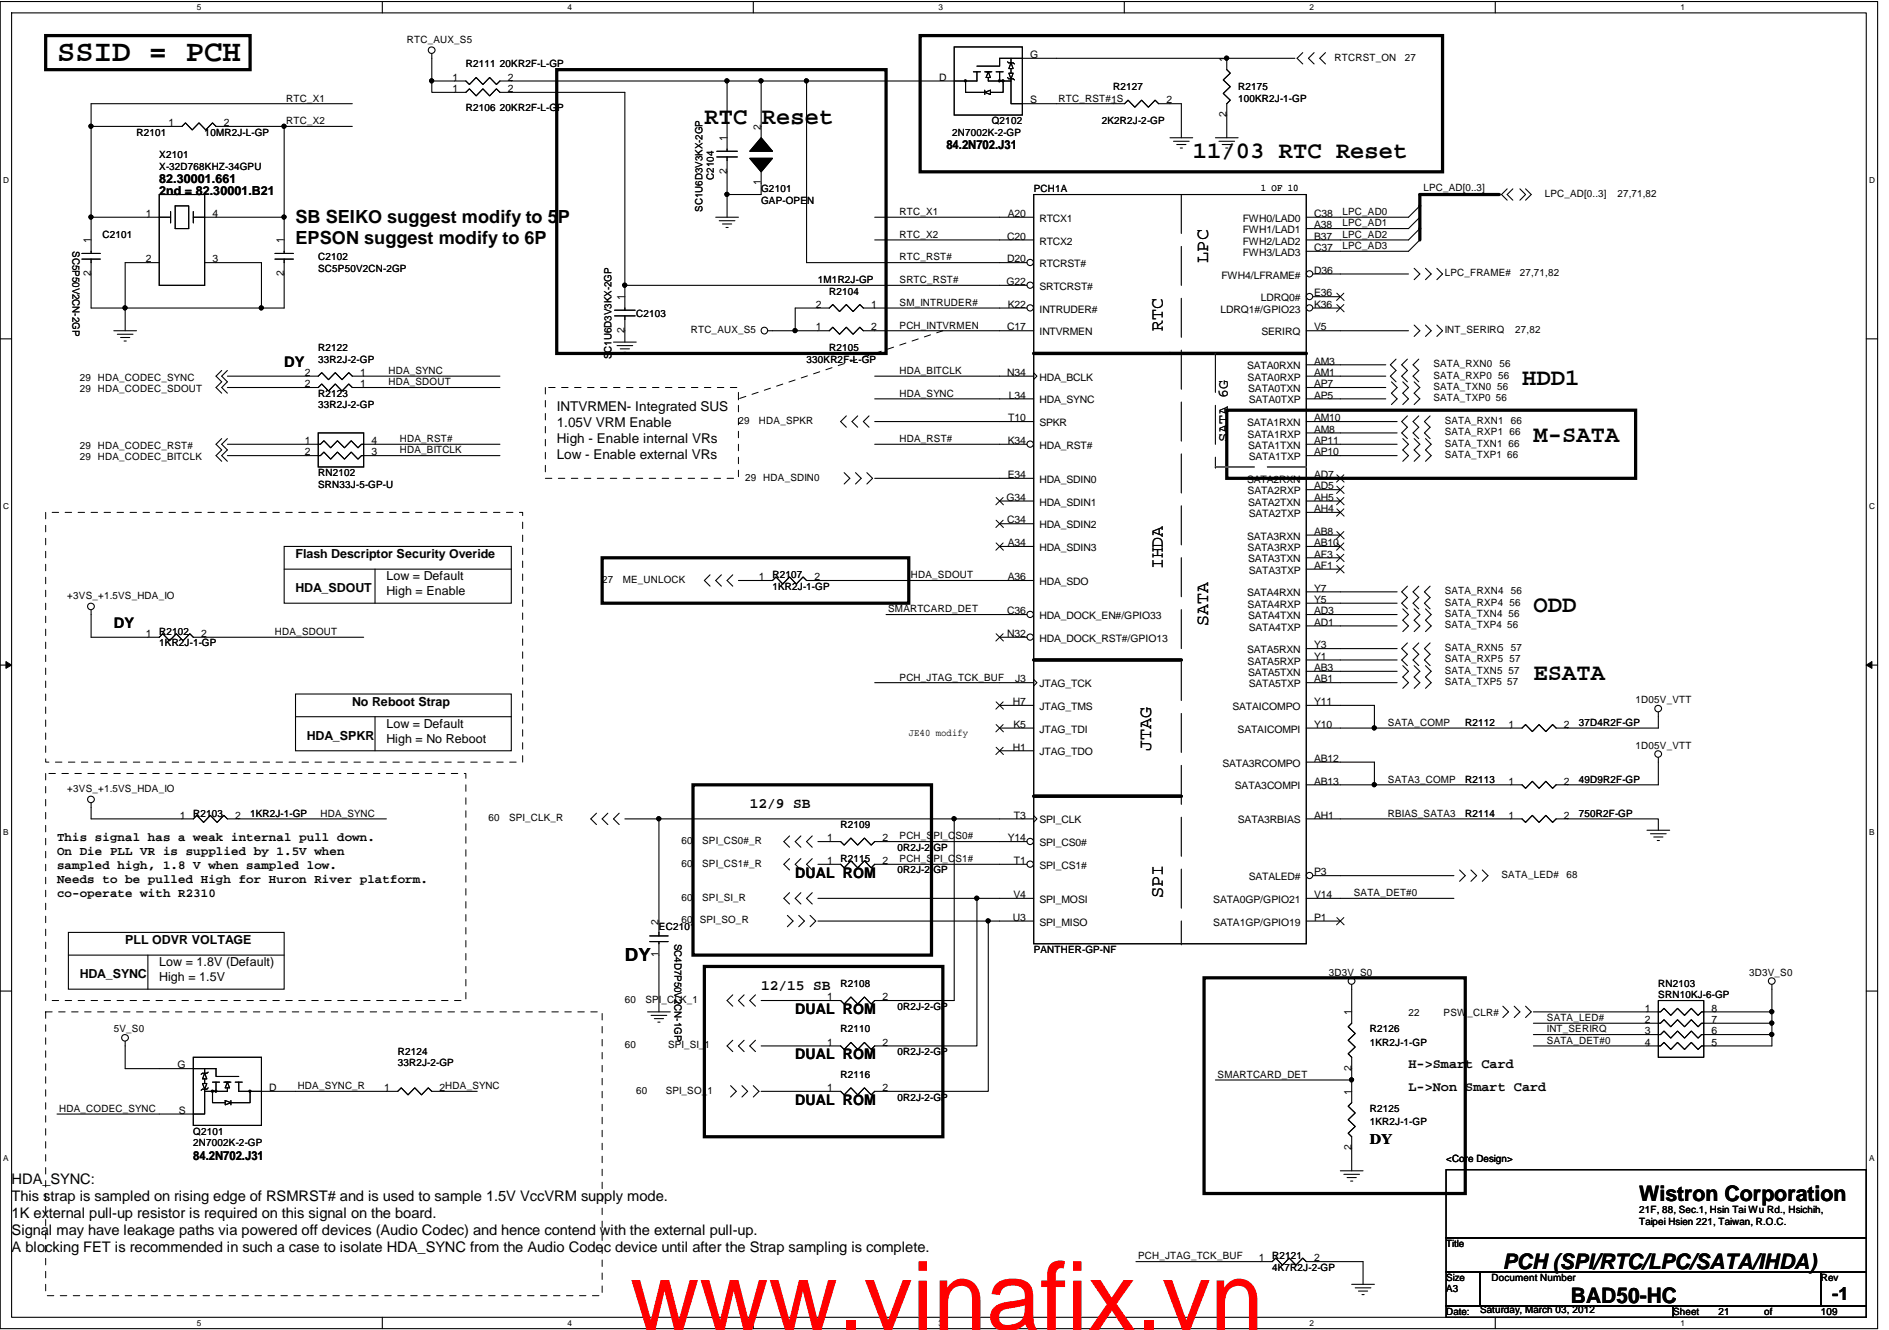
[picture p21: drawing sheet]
<svg xmlns="http://www.w3.org/2000/svg" width="278mm" height="196mm" viewBox="0 0 278 196" stroke-linecap="round" stroke-linejoin="round" font-family="sans-serif">
<defs><g id="words">
<text font-size="14.1" fill="#f00" x="92.8" y="196">www.vinafix.vn</text>
<text font-size="4.5" x="8.4" y="9">SSID = PCH</text>
<g font-size="3.5">
<text x="103.7" y="18.3">RTC Reset</text>
<text x="175.6" y="23.3">11/03 RTC Reset</text>
<text x="224.1" y="56.7">HDD1</text>
<text x="225.8" y="65.1">M-SATA</text>
<text x="225.8" y="90.2">ODD</text>
<text x="225.8" y="100.2">ESATA</text>
</g>
<g font-size="3.1">
<text x="241.4" y="176.9">Wistron Corporation</text>
<text x="221.3" y="186.9">PCH (SPI/RTC/LPC/SATA/IHDA)</text>
<text x="231.3" y="192">BAD50-HC</text>
</g>
<g font-size="2.7">
<text x="43.5" y="32.8">SB SEIKO suggest modify to 5P</text>
<text x="43.5" y="36">EPSON suggest modify to 6P</text>
<text x="177.9" y="38.7" transform="rotate(-90 177.9 38.7)">LPC</text>
<text x="171.2" y="48.7" transform="rotate(-90 171.2 48.7)">RTC</text>
<text x="171.2" y="83.8" transform="rotate(-90 171.2 83.8)">IHDA</text>
<text x="177.9" y="92.2" transform="rotate(-90 177.9 92.2)">SATA</text>
<text x="169.5" y="110.6" transform="rotate(-90 169.5 110.6)">JTAG</text>
<text x="171.2" y="132.3" transform="rotate(-90 171.2 132.3)">SPI</text>
<text x="92" y="141.5">DY</text>
<text x="269.8" y="191.5">-1</text>
</g>
<g font-size="2.2">
<text x="41.8" y="54.1">DY</text>
<text x="180.8" y="65.1" transform="rotate(-90 180.8 65.1)">SATA 6G</text>
<text x="16.8" y="92.5">DY</text>
<text x="110.4" y="119">12/9 SB</text>
<text x="117.1" y="129.3">DUAL ROM</text>
<text x="112.1" y="145.8">12/15 SB</text>
<text x="117.1" y="149.4">DUAL ROM</text>
<text x="117.1" y="156.1">DUAL ROM</text>
<text x="117.1" y="162.8">DUAL ROM</text>
<text x="201.7" y="168.5">DY</text>
<text x="1.7" y="174.4">HDA_SYNC:</text>
<text x="1.7" y="176.9">This strap is sampled on rising edge of RSMRST# and is used to sample 1.5V VccVRM supply mode.</text>
<text x="1.7" y="179.5">1K external pull-up resistor is required on this signal on the board.</text>
<text x="1.7" y="182">Signal may have leakage paths via powered off devices (Audio Codec) and hence contend with the external pull-up.</text>
<text x="1.7" y="184.5">A blocking FET is recommended in such a case to isolate HDA_SYNC from the Audio Codec device until after the Strap sampling is complete.</text>
</g>
<g font-size="2">
<text x="82" y="60.6">INTVRMEN- Integrated SUS</text>
<text x="82" y="62.9">1.05V VRM Enable</text>
<text x="82" y="65.3">High - Enable internal VRs</text>
<text x="82" y="67.6">Low - Enable external VRs</text>
<text x="207.4" y="157.4">H-&gt;Smart Card</text>
<text x="207.4" y="160.7">L-&gt;Non Smart Card</text>
</g>
<g font-size="1.8">
<text x="139.4" y="22">84.2N702.J31</text>
<text x="23.5" y="27">82.30001.661</text>
<text x="23.5" y="28.7">2nd = 82.30001.B21</text>
<text x="43.5" y="82.2">Flash Descriptor Security Overide</text>
<text x="43.5" y="87.2">HDA_SDOUT</text>
<text x="56.9" y="85.5">Low = Default</text>
<text x="56.9" y="87.7">High = Enable</text>
<text x="51.9" y="104">No Reboot Strap</text>
<text x="56.9" y="107.3">Low = Default</text>
<text x="45.2" y="109">HDA_SPKR</text>
<text x="56.9" y="109.4">High = No Reboot</text>
<text x="8.4" y="123.8">This signal has a weak internal pull down.</text>
<text x="8.4" y="125.9">On Die PLL VR is supplied by 1.5V when</text>
<text x="8.4" y="128">sampled high, 1.8 V when sampled low.</text>
<text x="8.4" y="130">Needs to be pulled High for Huron River platform.</text>
<text x="8.4" y="132.1">co-operate with R2310</text>
<text x="18.4" y="139.1">PLL ODVR VOLTAGE</text>
<text x="23.5" y="142.4">Low = 1.8V (Default)</text>
<text x="11.7" y="144.1">HDA_SYNC</text>
<text x="23.5" y="144.5">High = 1.5V</text>
<text x="28.5" y="170.9">84.2N702.J31</text>
</g>
<g font-size="1.5">
<text x="59.9" y="6.3">RTC_AUX_S5</text>
<text x="66.6" y="11.9">1</text>
<text x="68.6" y="9.9">R2111 20KR2F-L-GP</text>
<text x="74.8" y="11.9">2</text>
<text x="138.3" y="11.9">D</text>
<text x="151.7" y="8.5">G</text>
<text x="180.6" y="9.1" transform="rotate(-90 180.6 9.1)">1</text>
<text x="196.5" y="8.9">RTCRST_ON</text>
<text x="206.9" y="8.9">27</text>
<text x="42.2" y="15">RTC_X1</text>
<text x="66.6" y="13.6">1</text>
<text x="68.6" y="16.3">R2106 20KR2F-L-GP</text>
<text x="74.8" y="13.6">2</text>
<text x="151.7" y="15.2">S</text>
<text x="155.9" y="15">RTC_RST#_S</text>
<text x="163.6" y="15.2">1</text>
<text x="163.9" y="13.3">R2127</text>
<text x="171.8" y="15.2">2</text>
<text x="180.6" y="17.3" transform="rotate(-90 180.6 17.3)">2</text>
<text x="182.3" y="13.3">R2175</text>
<text x="182.3" y="15">100KR2J-1-GP</text>
<text x="20.1" y="20">R2101</text>
<text x="23.5" y="23.3">X2101</text>
<text x="24.8" y="18.6">1</text>
<text x="30.1" y="20">10MR2J-L-GP</text>
<text x="33" y="18.6">2</text>
<text x="42.2" y="18.3">RTC_X2</text>
<text x="107" y="20.8" transform="rotate(-90 107 20.8)">1</text>
<text x="112" y="19.1" transform="rotate(-90 112 19.1)">2</text>
<text x="140.2" y="20">2N7002K-2-GP</text>
<text x="146.1" y="18.3">Q2102</text>
<text x="162.3" y="18.3">2K2R2J-2-GP</text>
<text x="23.5" y="25">X-32D768KHZ-34GPU</text>
<text x="105.1" y="26.5" transform="rotate(-90 105.1 26.5)">C2104</text>
<text x="107" y="25.6" transform="rotate(-90 107 25.6)">2</text>
<text x="112" y="27.3" transform="rotate(-90 112 27.3)">1</text>
<text x="112.1" y="28.3">G2101</text>
<text x="152.2" y="28.3">PCH1A</text>
<text x="185.7" y="28.1">1 OF 10</text>
<text x="209.6" y="28.1">LPC_AD[0..3]</text>
<text x="227.5" y="29">LPC_AD[0..3]</text>
<text x="238.2" y="29">27,71,82</text>
<text x="13.4" y="35.9" transform="rotate(-90 13.4 35.9)">1</text>
<text x="15.1" y="35">C2101</text>
<text x="21.5" y="32">1</text>
<text x="31.3" y="32">4</text>
<text x="41.8" y="35.9" transform="rotate(-90 41.8 35.9)">1</text>
<text x="103.4" y="31.2" transform="rotate(-90 103.4 31.2)">SC1U6D3V3KX-2GP</text>
<text x="112.1" y="30">GAP-OPEN</text>
<text x="132.5" y="35">RTC_X2</text>
<text x="132.5" y="31.7">RTC_X1</text>
<text x="148.3" y="35.3">C20</text>
<text x="148.4" y="32">A20</text>
<text x="153.1" y="32.7">RTCX1</text>
<text x="183" y="32.7">FWH0/LAD0</text>
<text x="183" y="34.4">FWH1/LAD1</text>
<text x="193.5" y="32">C38</text>
<text x="193.5" y="33.6">A38</text>
<text x="193.5" y="35.3">B37</text>
<text x="197.7" y="31.7">LPC_AD0</text>
<text x="197.7" y="33.4">LPC_AD1</text>
<text x="197.7" y="35">LPC_AD2</text>
<text x="10.7" y="37" transform="rotate(90 10.7 37)">SC5P50V2CN-2GP</text>
<text x="13.4" y="40.7" transform="rotate(-90 13.4 40.7)">2</text>
<text x="21.5" y="38.7">2</text>
<text x="31.3" y="38.7">3</text>
<text x="41.8" y="40.7" transform="rotate(-90 41.8 40.7)">2</text>
<text x="46.9" y="38.4">C2102</text>
<text x="46.9" y="40">SC5P50V2CN-2GP</text>
<text x="120.5" y="41.7">1M1R2J-GP</text>
<text x="132.5" y="38.4">RTC_RST#</text>
<text x="132.5" y="41.7">SRTC_RST#</text>
<text x="148.2" y="42">G22</text>
<text x="148.3" y="38.7">D20</text>
<text x="153.1" y="36">RTCX2</text>
<text x="153.1" y="39.4">RTCRST#</text>
<text x="179.9" y="41">FWH4/LFRAME#</text>
<text x="183" y="36">FWH2/LAD2</text>
<text x="183" y="37.7">FWH3/LAD3</text>
<text x="193.5" y="40.3">D36</text>
<text x="193.5" y="37">C37</text>
<text x="197.7" y="36.7">LPC_AD3</text>
<text x="212.8" y="40.7">LPC_FRAME#</text>
<text x="223.8" y="40.7">27,71,82</text>
<text x="92" y="44.2" transform="rotate(-90 92 44.2)">1</text>
<text x="93.7" y="46.7">C2103</text>
<text x="120.1" y="45.3">2</text>
<text x="122.1" y="43.4">R2104</text>
<text x="128.3" y="45.3">1</text>
<text x="132.5" y="45.1">SM_INTRUDER#</text>
<text x="148.4" y="45.3">K22</text>
<text x="153.1" y="46.1">INTRUDER#</text>
<text x="153.1" y="42.7">SRTCRST#</text>
<text x="179.7" y="46.1">LDRQ1#/GPIO23</text>
<text x="185.7" y="44.4">LDRQ0#</text>
<text x="193.5" y="43.7">E36</text>
<text x="193.5" y="45.3">K36</text>
<text x="46.9" y="51.8">R2122</text>
<text x="46.9" y="53.4">33R2J-2-GP</text>
<text x="90.1" y="52.9" transform="rotate(-90 90.1 52.9)">SC1U6D3V3KX-2GP</text>
<text x="92" y="49" transform="rotate(-90 92 49)">2</text>
<text x="101.7" y="49.1">RTC_AUX_S5</text>
<text x="118.8" y="53.4">330KR2F-L-GP</text>
<text x="120.1" y="48.7">1</text>
<text x="122.1" y="51.8">R2105</text>
<text x="128.3" y="48.7">2</text>
<text x="132.5" y="48.4">PCH_INTVRMEN</text>
<text x="148.3" y="48.7">C17</text>
<text x="153.1" y="49.4">INTVRMEN</text>
<text x="185.8" y="49.4">SERIRQ</text>
<text x="193.5" y="48.7">V5</text>
<text x="193.5" y="53.7">AM3</text>
<text x="212.8" y="49.1">INT_SERIRQ</text>
<text x="223.1" y="49.1">27,82</text>
<text x="11.7" y="57.8">29 HDA_CODEC_SDOUT</text>
<text x="11.7" y="56.1">29 HDA_CODEC_SYNC</text>
<text x="44.9" y="55.4">2</text>
<text x="44.9" y="57">2</text>
<text x="46.9" y="58.4">R2123</text>
<text x="53" y="55.4">1</text>
<text x="53" y="57">1</text>
<text x="57.2" y="55.1">HDA_SYNC</text>
<text x="57.2" y="56.8">HDA_SDOUT</text>
<text x="132.5" y="55.1">HDA_BITCLK</text>
<text x="132.5" y="58.4">HDA_SYNC</text>
<text x="148.3" y="55.4">N34</text>
<text x="148.6" y="58.7">L34</text>
<text x="153.1" y="56.1">HDA_BCLK</text>
<text x="153.1" y="59.4">HDA_SYNC</text>
<text x="183.6" y="54.4">SATA0RXN</text>
<text x="183.7" y="56.1">SATA0RXP</text>
<text x="183.8" y="57.8">SATA0TXN</text>
<text x="183.9" y="59.4">SATA0TXP</text>
<text x="193.5" y="58.7">AP5</text>
<text x="193.5" y="57">AP7</text>
<text x="193.5" y="55.4">AM1</text>
<text x="211.1" y="54.1">SATA_RXN0 56</text>
<text x="211.1" y="55.8">SATA_RXP0 56</text>
<text x="211.1" y="57.4">SATA_TXN0 56</text>
<text x="211.1" y="59.1">SATA_TXP0 56</text>
<text x="44.9" y="65.4">1</text>
<text x="46.9" y="60.1">33R2J-2-GP</text>
<text x="54.7" y="65.4">4</text>
<text x="58.9" y="65.1">HDA_RST#</text>
<text x="108.7" y="62.5">29</text>
<text x="111.8" y="62.5">HDA_SPKR</text>
<text x="132.5" y="65.1">HDA_RST#</text>
<text x="148.4" y="65.4">K34</text>
<text x="148.5" y="62.1">T10</text>
<text x="153.1" y="62.8">SPKR</text>
<text x="183.6" y="62.8">SATA1RXN</text>
<text x="183.7" y="64.5">SATA1RXP</text>
<text x="193.5" y="65.4">AP11</text>
<text x="193.5" y="63.7">AM8</text>
<text x="193.5" y="62.1">AM10</text>
<text x="212.8" y="62.5">SATA_RXN1 66</text>
<text x="212.8" y="64.1">SATA_RXP1 66</text>
<text x="212.8" y="65.8">SATA_TXN1 66</text>
<text x="11.7" y="67.8">29 HDA_CODEC_BITCLK</text>
<text x="11.7" y="66.1">29 HDA_CODEC_RST#</text>
<text x="44.9" y="67.1">2</text>
<text x="46.9" y="70.1">RN2102</text>
<text x="46.9" y="71.8">SRN33J-5-GP-U</text>
<text x="54.7" y="67.1">3</text>
<text x="58.9" y="66.8">HDA_BITCLK</text>
<text x="109.7" y="70.8">29 HDA_SDIN0</text>
<text x="148.4" y="70.4">E34</text>
<text x="153.1" y="66.1">HDA_RST#</text>
<text x="153.1" y="71.1">HDA_SDIN0</text>
<text x="183.6" y="71.1">SATA2RXN</text>
<text x="183.8" y="66.1">SATA1TXN</text>
<text x="183.9" y="67.8">SATA1TXP</text>
<text x="193.5" y="67.1">AP10</text>
<text x="193.5" y="70.4">AD7</text>
<text x="212.8" y="67.5">SATA_TXP1 66</text>
<text x="148.2" y="73.8">G34</text>
<text x="148.3" y="77.1">C34</text>
<text x="153.1" y="74.5">HDA_SDIN1</text>
<text x="153.1" y="77.8">HDA_SDIN2</text>
<text x="183.7" y="72.8">SATA2RXP</text>
<text x="183.8" y="74.5">SATA2TXN</text>
<text x="183.9" y="76.2">SATA2TXP</text>
<text x="193.5" y="75.4">AH4</text>
<text x="193.5" y="73.8">AH5</text>
<text x="193.5" y="72.1">AD5</text>
<text x="148.4" y="80.5">A34</text>
<text x="153.1" y="81.2">HDA_SDIN3</text>
<text x="183.6" y="79.5">SATA3RXN</text>
<text x="183.7" y="81.2">SATA3RXP</text>
<text x="183.8" y="82.9">SATA3TXN</text>
<text x="193.5" y="83.8">AF1</text>
<text x="193.5" y="82.1">AF3</text>
<text x="193.5" y="80.5">AB10</text>
<text x="193.5" y="78.8">AB8</text>
<text x="9.9" y="88.2">+3VS_+1.5VS_HDA_IO</text>
<text x="88.7" y="85.9">27</text>
<text x="91.7" y="85.9">ME_UNLOCK</text>
<text x="111.8" y="85.5">1</text>
<text x="113.8" y="85.2">R2107</text>
<text x="113.8" y="86.9">1KR2J-1-GP</text>
<text x="119.9" y="85.5">2</text>
<text x="134.1" y="85.2">HDA_SDOUT</text>
<text x="148.4" y="85.5">A36</text>
<text x="153.1" y="86.2">HDA_SDO</text>
<text x="183.6" y="87.9">SATA4RXN</text>
<text x="183.7" y="89.5">SATA4RXP</text>
<text x="183.9" y="84.5">SATA3TXP</text>
<text x="193.5" y="88.8">Y5</text>
<text x="193.5" y="87.2">Y7</text>
<text x="212.8" y="87.6">SATA_RXN4 56</text>
<text x="212.8" y="89.2">SATA_RXP4 56</text>
<text x="21.5" y="93.8">1</text>
<text x="23.5" y="93.6">R2102</text>
<text x="23.5" y="95.2">1KR2J-1-GP</text>
<text x="29.6" y="93.8">2</text>
<text x="40.5" y="93.6">HDA_SDOUT</text>
<text x="130.8" y="90.2">SMARTCARD_DET</text>
<text x="148.3" y="90.5">C36</text>
<text x="148.3" y="93.8">N32</text>
<text x="153.1" y="91.2">HDA_DOCK_EN#/GPIO33</text>
<text x="153.1" y="94.6">HDA_DOCK_RST#/GPIO13</text>
<text x="183.8" y="91.2">SATA4TXN</text>
<text x="183.9" y="92.9">SATA4TXP</text>
<text x="193.5" y="92.2">AD1</text>
<text x="193.5" y="90.5">AD3</text>
<text x="193.5" y="95.5">Y3</text>
<text x="212.8" y="90.9">SATA_TXN4 56</text>
<text x="212.8" y="92.6">SATA_TXP4 56</text>
<text x="212.8" y="95.9">SATA_RXN5 57</text>
<text x="132.5" y="100.3">PCH_JTAG_TCK_BUF</text>
<text x="149.5" y="100.5">J3</text>
<text x="153.1" y="101.2">JTAG_TCK</text>
<text x="183.6" y="96.2">SATA5RXN</text>
<text x="183.7" y="97.9">SATA5RXP</text>
<text x="183.8" y="99.6">SATA5TXN</text>
<text x="183.9" y="101.2">SATA5TXP</text>
<text x="193.5" y="100.5">AB1</text>
<text x="193.5" y="98.9">AB3</text>
<text x="193.5" y="97.2">Y1</text>
<text x="212.8" y="99.3">SATA_TXN5 57</text>
<text x="212.8" y="100.9">SATA_TXP5 57</text>
<text x="212.8" y="97.6">SATA_RXP5 57</text>
<text x="149.2" y="103.9">H7</text>
<text x="149.2" y="107.2">K5</text>
<text x="153.1" y="104.6">JTAG_TMS</text>
<text x="153.1" y="107.9">JTAG_TDI</text>
<text x="181.5" y="104.6">SATAICOMPO</text>
<text x="182.3" y="107.9">SATAICOMPI</text>
<text x="193.5" y="107.2">Y10</text>
<text x="193.5" y="103.9">Y11</text>
<text x="204.4" y="106.9">SATA_COMP</text>
<text x="215.8" y="106.9">R2112</text>
<text x="222.1" y="107.2">1</text>
<text x="230.3" y="107.2">2</text>
<text x="232.5" y="106.9">37D4R2F-GP</text>
<text x="240.9" y="103.6">1D05V_VTT</text>
<text x="133.8" y="108.4">JE40 modify</text>
<text x="149.2" y="110.6">H1</text>
<text x="153.1" y="111.3">JTAG_TDO</text>
<text x="180" y="113">SATA3RCOMPO</text>
<text x="193.5" y="112.2">AB12</text>
<text x="240.9" y="110.3">1D05V_VTT</text>
<text x="9.9" y="116.7">+3VS_+1.5VS_HDA_IO</text>
<text x="181.9" y="116.3">SATA3COMPI</text>
<text x="193.5" y="115.6">AB13</text>
<text x="204.4" y="115.3">SATA3_COMP</text>
<text x="215.8" y="115.3">R2113</text>
<text x="222.1" y="115.6">1</text>
<text x="230.3" y="115.6">2</text>
<text x="232.5" y="115.3">49D9R2F-GP</text>
<text x="26.5" y="120.6">1</text>
<text x="28.5" y="120.3">R2103</text>
<text x="34.6" y="120.6">2</text>
<text x="36.8" y="120.3">1KR2J-1-GP</text>
<text x="47.2" y="120.3">HDA_SYNC</text>
<text x="72" y="121">60</text>
<text x="75" y="121">SPI_CLK_R</text>
<text x="100.4" y="124.3">60</text>
<text x="103.4" y="124.3">SPI_CS0#_R</text>
<text x="121.8" y="123.9">1</text>
<text x="123.8" y="122">R2109</text>
<text x="130" y="123.9">2</text>
<text x="132.2" y="125.3">0R2J-2-GP</text>
<text x="132.5" y="123.7">PCH_SPI_CS0#</text>
<text x="148.4" y="123.9">Y14</text>
<text x="149.3" y="120.6">T3</text>
<text x="153.1" y="121.3">SPI_CLK</text>
<text x="153.1" y="124.7">SPI_CS0#</text>
<text x="182.3" y="121.3">SATA3RBIAS</text>
<text x="193.5" y="120.6">AH1</text>
<text x="204.4" y="120.3">RBIAS_SATA3</text>
<text x="215.8" y="120.3">R2114</text>
<text x="222.1" y="120.6">1</text>
<text x="230.3" y="120.6">2</text>
<text x="232.5" y="120.3">750R2F-GP</text>
<text x="100.4" y="127.7">60</text>
<text x="103.4" y="127.7">SPI_CS1#_R</text>
<text x="121.8" y="127.3">1</text>
<text x="123.8" y="127">R2115</text>
<text x="130" y="127.3">2</text>
<text x="132.2" y="128.7">0R2J-2-GP</text>
<text x="132.5" y="127">PCH_SPI_CS1#</text>
<text x="149.3" y="127.3">T1</text>
<text x="153.1" y="128">SPI_CS1#</text>
<text x="183.9" y="129.7">SATALED#</text>
<text x="193.5" y="129">P3</text>
<text x="221.1" y="129.4">SATA_LED#</text>
<text x="230.7" y="129.4">68</text>
<text x="97" y="136.2" transform="rotate(-90 97 136.2)">2</text>
<text x="97" y="137">EC2101</text>
<text x="100.4" y="136.1">60</text>
<text x="100.4" y="132.7">60</text>
<text x="103" y="136.1">SPI_SO_R</text>
<text x="103.4" y="132.7">SPI_SI_R</text>
<text x="149.2" y="135.7">U3</text>
<text x="149.2" y="132.3">V4</text>
<text x="153.1" y="133">SPI_MOSI</text>
<text x="153.1" y="136.4">SPI_MISO</text>
<text x="178.7" y="133">SATA0GP/GPIO21</text>
<text x="178.7" y="136.4">SATA1GP/GPIO19</text>
<text x="193.5" y="132.3">V14</text>
<text x="193.5" y="135.7">P1</text>
<text x="199.4" y="132">SATA_DET#0</text>
<text x="97" y="141" transform="rotate(-90 97 141)">1</text>
<text x="99.3" y="139" transform="rotate(90 99.3 139)">SC4D7P50V2CN-1GP</text>
<text x="152.2" y="140.4">PANTHER-GP-NF</text>
<text x="195.7" y="143.7">3D3V_S0</text>
<text x="257.6" y="143.7">3D3V_S0</text>
<text x="92" y="147.8">60</text>
<text x="95" y="147.8">SPI_CLK_1</text>
<text x="121.8" y="147.4">1</text>
<text x="123.8" y="145.4">R2108</text>
<text x="130" y="147.4">2</text>
<text x="132.2" y="148.8">0R2J-2-GP</text>
<text x="199" y="149.6" transform="rotate(-90 199 149.6)">1</text>
<text x="207.4" y="149.7">22</text>
<text x="212.6" y="149.7">PSW_CLR#</text>
<text x="242.2" y="149">1</text>
<text x="244.2" y="145.4">RN2103</text>
<text x="244.2" y="147.1">SRN10KJ-6-GP</text>
<text x="252.1" y="149">8</text>
<text x="16.8" y="152.1">5V_S0</text>
<text x="58.6" y="155.4">R2124</text>
<text x="92" y="154.4">60</text>
<text x="98.4" y="154.4">SPI_SI_1</text>
<text x="121.8" y="154">1</text>
<text x="123.8" y="152.1">R2110</text>
<text x="130" y="154">2</text>
<text x="132.2" y="155.4">0R2J-2-GP</text>
<text x="201.7" y="152.1">R2126</text>
<text x="201.7" y="154.1">1KR2J-1-GP</text>
<text x="227.8" y="150.4">SATA_LED#</text>
<text x="227.8" y="153.8">SATA_DET#0</text>
<text x="227.8" y="152.1">INT_SERIRQ</text>
<text x="242.2" y="150.7">2</text>
<text x="242.2" y="152.4">3</text>
<text x="242.2" y="154">4</text>
<text x="252.1" y="154">5</text>
<text x="252.1" y="152.4">6</text>
<text x="252.1" y="150.7">7</text>
<text x="26.1" y="157.4">G</text>
<text x="39.7" y="160.7">D</text>
<text x="43.8" y="160.5">HDA_SYNC_R</text>
<text x="56.6" y="160.7">1</text>
<text x="58.6" y="157.1">33R2J-2-GP</text>
<text x="64.7" y="160.7">2HDA_SYNC</text>
<text x="93.7" y="161.1">60</text>
<text x="98" y="161.1">SPI_SO_1</text>
<text x="121.8" y="160.7">1</text>
<text x="123.8" y="158.8">R2116</text>
<text x="130" y="160.7">2</text>
<text x="179.3" y="158.8">SMARTCARD_DET</text>
<text x="199" y="161.3" transform="rotate(-90 199 161.3)">1</text>
<text x="199" y="157.8" transform="rotate(-90 199 157.8)">2</text>
<text x="8.7" y="163.8">HDA_CODEC_SYNC</text>
<text x="26.3" y="164.1">S</text>
<text x="28.5" y="167.2">Q2101</text>
<text x="132.2" y="162.1">0R2J-2-GP</text>
<text x="201.7" y="163.8">R2125</text>
<text x="201.7" y="165.8">1KR2J-1-GP</text>
<text x="28.5" y="168.8">2N7002K-2-GP</text>
<text x="199" y="169.5" transform="rotate(-90 199 169.5)">2</text>
<text x="213" y="171.2">&lt;Core Design&gt;</text>
<text x="241.4" y="178.7">21F, 88, Sec.1, Hsin Tai Wu Rd., Hsichih,</text>
<text x="167.6" y="185.5">PCH_JTAG_TCK_BUF</text>
<text x="185.4" y="185.8">1</text>
<text x="187.3" y="185.5">R2121</text>
<text x="193.5" y="185.8">2</text>
<text x="213" y="183.7">Title</text>
<text x="241.4" y="180.4">Taipei Hsien 221, Taiwan, R.O.C.</text>
<text x="187.3" y="187.2">4K7R2J-2-GP</text>
<text x="213" y="188.7">Size</text>
<text x="213" y="190.4">A3</text>
<text x="219.6" y="188.7">Document Number</text>
<text x="268.1" y="188.7">Rev</text>
<text x="213" y="193.7">Date:</text>
<text x="218" y="193.4">Saturday, March 03, 2012</text>
<text x="246.4" y="193.7">Sheet</text>
<text x="253.1" y="193.7">21</text>
<text x="259.8" y="193.7">of</text>
<text x="268.1" y="193.7">109</text>
</g>
<g font-size="1.2">
<text x="29" y="1.5">5</text>
<text x="83.6" y="1.5">4</text>
<text x="138.2" y="1.5">3</text>
<text x="192.8" y="1.5">2</text>
<text x="247.5" y="1.5">1</text>
<text x=".5" y="27">D</text>
<text x="275.3" y="27">D</text>
<text x=".5" y="75">C</text>
<text x="275.3" y="75">C</text>
<text x=".5" y="123.1">B</text>
<text x="275.3" y="123.1">B</text>
<text x=".5" y="171.1">A</text>
<text x="275.3" y="171.1">A</text>
<text x="29" y="195.3">5</text>
<text x="83.6" y="195.3">4</text>
<text x="138.2" y="195.3">3</text>
<text x="192.8" y="195.3">2</text>
<text x="247.5" y="195.3">1</text>
</g>
</g></defs>
<path d="M0 .2h276.5v195.5h-276.5zM1.7 1.9h273.1v192.2h-273.1z" fill="none" stroke="#000" stroke-width=".16"/>
<g fill="#fff">
<path d="M29 .4h.6v1.3h-.6z"/>
<path d="M29 194.2h.6v1.3h-.6z"/>
</g>
<path d="M56.3 .2v1.7M56.3 194.1v1.6" fill="none" stroke="#000" stroke-width=".16"/>
<g fill="#fff">
<path d="M83.6 .4h.6v1.3h-.6z"/>
<path d="M83.6 194.2h.6v1.3h-.6z"/>
</g>
<path d="M110.9 .2v1.7M110.9 194.1v1.6" fill="none" stroke="#000" stroke-width=".16"/>
<g fill="#fff">
<path d="M138.2 .4h.6v1.3h-.6z"/>
<path d="M138.2 194.2h.6v1.3h-.6z"/>
</g>
<path d="M165.6 .2v1.7M165.6 194.1v1.6" fill="none" stroke="#000" stroke-width=".16"/>
<g fill="#fff">
<path d="M192.8 .4h.7v1.3h-.7z"/>
<path d="M192.8 194.2h.7v1.3h-.7z"/>
</g>
<path d="M220.2 .2v1.7M220.2 194.1v1.6" fill="none" stroke="#000" stroke-width=".16"/>
<g fill="#fff">
<path d="M247.5 .4h.6v1.3h-.6z"/>
<path d="M247.5 194.2h.6v1.3h-.6z"/>
<path d="M.5 25.9h.8v1.3h-.8z"/>
<path d="M275.3 25.9h.8v1.3h-.8z"/>
<path d="M.5 73.9h.8v1.3h-.8z"/>
<path d="M275.3 73.9h.8v1.3h-.8z"/>
</g>
<path d="M0 49.9h1.7M274.8 49.9h1.7" fill="none" stroke="#000" stroke-width=".16"/>
<g fill="#fff">
<path d="M.5 122h.7v1.3h-.7z"/>
<path d="M275.3 122h.7v1.3h-.7z"/>
</g>
<path d="M0 98h1.7M274.8 98h1.7" fill="none" stroke="#000" stroke-width=".16"/>
<path d="M.9 97.5l.8 .5-.8 .5zM274.8 98l.9-.5v1z" fill="#000"/>
<path d="M.9 97.5l.8 .5-.8 .5zM274.8 98l.9-.5v1z" fill="none" stroke="#000" stroke-width=".15"/>
<g fill="#fff">
<path d="M.5 170h.7v1.3h-.7z"/>
<path d="M275.3 170h.7v1.3h-.7z"/>
</g>
<g fill="none" stroke="#000" stroke-width=".16">
<path d="M13.4 18.6v13.4h11.7M13.4 18.6h13.4l.5-.5 1 1 1-1 1 1 1-1 .5 .5h10M41.8 18.6v13.4M41.8 18.6h10.1M51.9 15.3h-38.5v3.3M63.6 7.9v4M63.6 11.9v1.7h5l.5-.5 1 1 1-1 1 1 1-1 .5 .5h18.4v28.4M63.6 11.9h5l.5 .6 1-1.1 1 1.1 1-1.1 1 1.1 .5-.6h33.5M107.1 11.9h5v6.7M107.1 11.9v10.4M112.1 11.9h6.7M118.8 11.9v26.8h28.4"/>
<path d="M118.8 11.9h16.7M155.6 8.6h25.1M155.6 15.3h8.3M172.3 15.3h1.7v5M180.7 8.6v1.7l.5 .5-1.1 1 1.1 1-1.1 1 1.1 1-.5 .5v5M180.7 8.6h10M191.8 7.8l-.8 .8 .8 .8M193.5 7.8l-.8 .8 .8 .8M195.2 7.8l-.8 .8 .8 .8M12.1 37.3h2.7M12.1 38.2h2.7M13.4 38.2v7.2h5"/>
<path d="M13.4 32v5.3M23.5 28.7h6.6v13.3h-6.6zM23.5 38.7h-5.1v6.7M25.1 31.2v1.6M25.8 30.3h2v3.4h-2zM28.5 32h13.3M28.5 31.2v1.6M30.1 38.7h8.4v6.7M41.8 32v3.3M105.4 32h3.3M105.6 23.1h3M105.6 22.3h3"/>
<path d="M105.9 32.5h2.3M106.4 33h1.3M106.9 33.5h.3M107.1 23.1v5.6M107.1 28.7v3.3M112.1 27v1.7h-5M128.8 35.3h23.4M128.8 32h23.4M172.3 20.3h3.3M172.8 20.8h2.3M173.3 21.3h1.3M173.8 21.8h.3"/>
<path d="M179 20.3h3.3M179.5 20.8h2.3M180 21.3h1.3M180.5 21.8h.3M208.3 39.5l.8 .9-.8 .8M209.1 30.3l-1.7 1.7h-10M209.1 32l-1.7 1.7h-10M209.1 33.7l-1.7 1.6h-10M209.1 35.3l-1.7 1.7h-10M209.9 39.5l.9 .9-.9 .8M211.6 39.5l.8 .9-.8 .8M222 27.8l-.9 .9 .9 .8"/>
<path d="M222.8 27.8l-.8 .9 .8 .8M223.8 27.8l.9 .9-.9 .8M224.7 27.8l.8 .9-.8 .8M16.8 48.7h3.3M17.3 49.2h2.3M17.8 49.7h1.3M18.3 50.2h.3M18.4 45.4h20.1M18.4 45.4v3.3M32.6 54.6l-.8 .8 .8 .9-.8 .8 .8 .8M33.5 54.6l-.9 .8 .9 .9-.9 .8 .9 .8M33.5 57.1h11.7"/>
<path d="M33.5 55.4h13.4l.5-.5 1 1 1-1 1 1 1-1 .5 .5h21.7M41.8 40.4v5h-3.3M53.6 57.1h20M90.3 50.4h3.4M90.9 50.9h2.3M91.3 51.4h1.4M91.9 51.9h.3M92 42v1.7M92 48.7v1.7M92 42h55.2M113.1 48.7h4M120.5 45.4h-3.4v3.3"/>
<path d="M128.8 55.4h18.4M128.8 58.8h18.4M128.8 45.4h18.4M152.2 48.7h-25.1l-.5-.5-1 1-1-1-1 1-1-1-.5 .5h-5M197.4 57.1h6.7M197.4 58.8h6.7M197.4 53.7h6.7M197.4 55.4h6.7M197.4 40.4h10M197.4 48.7h10M204.9 56.3l.8 .8-.8 .8 .8 .9-.8 .8M205.6 52.9l-.9 .8 .9 .9-.9 .8 .9 .9"/>
<path d="M206.6 56.3l.8 .8-.8 .8 .8 .9-.8 .8M207.3 52.9l-.9 .8 .9 .9-.9 .8 .9 .9M208.3 56.3l.8 .8-.8 .8 .8 .9-.8 .8M208.3 47.9l.8 .8-.8 .9M208.9 52.9l-.8 .8 .8 .9-.8 .8 .8 .9M209.9 47.9l.9 .8-.9 .9M211.6 47.9l.8 .8-.8 .9M32.6 64.6l-.8 .9 .8 .8-.8 .8 .8 .9M33.5 64.6l-.9 .9 .9 .8-.9 .8 .9 .9M33.5 65.5h11.7M33.5 67.1h11.7M55.2 65.5h18.4"/>
<path d="M55.2 67.1h18.4M124.3 69.6l.8 .9-.8 .8M124.6 61.3l-.8 .8 .8 .8M126 69.6l.8 .9-.8 .8M126.3 61.3l-.8 .8 .8 .8M127.7 69.6l.8 .9-.8 .8M128 61.3l-.9 .8 .9 .8M128.8 65.5h18.4M128.8 62.1h18.4M128.8 70.5h18.4M197.4 65.5h8.3M197.4 67.1h8.3"/>
<path d="M197.4 62.1h8.3M197.4 63.8h8.3M206.6 64.6l.8 .9-.8 .8 .8 .8-.8 .9M207.3 61.3l-.9 .8 .9 .8-.9 .9 .9 .8M208.3 64.6l.8 .9-.8 .8 .8 .8-.8 .9M208.9 61.3l-.8 .8 .8 .8-.8 .9 .8 .8M209.9 64.6l.9 .9-.9 .8 .9 .8-.9 .9M210.6 61.3l-.8 .8 .8 .8-.8 .9 .8 .8M13.4 89.9v4h10.1l.5-.5 1 1 1-1 1 1 .9-1 .6 .5h25.1M41.8 83.8h33.5M41.8 80.5h33.5v8.4h-33.5zM55.2 83.8v5.1"/>
<path d="M104.6 84.7l-.9 .8 .9 .9M106.2 84.7l-.8 .8 .8 .9M107.9 84.7l-.8 .8 .8 .9M108.7 85.5h5.1l.5-.5 1 1 1-1 1 1 1-1 .5 .5h28.4M130.5 90.5h16.7M197.4 88.9h8.3M197.4 87.2h8.3M197.4 95.6h8.3M197.4 97.2h8.3M197.4 98.9h8.3M197.4 90.5h8.3M197.4 92.2h8.3"/>
<path d="M206.6 89.7l.8 .8-.8 .9 .8 .8-.8 .8M206.6 98.1l.8 .8-.8 .8 .8 .9-.8 .8M207.3 86.4l-.9 .8 .9 .8-.9 .9 .9 .8M207.3 94.7l-.9 .9 .9 .8-.9 .8 .9 .9M208.3 89.7l.8 .8-.8 .9 .8 .8-.8 .8M208.3 98.1l.8 .8-.8 .8 .8 .9-.8 .8M208.9 86.4l-.8 .8 .8 .8-.8 .9 .8 .8M208.9 94.7l-.8 .9 .8 .8-.8 .8 .8 .9M209.9 89.7l.9 .8-.9 .9 .9 .8-.9 .8M209.9 98.1l.9 .8-.9 .8 .9 .9-.9 .8M210.6 86.4l-.8 .8 .8 .8-.8 .9 .8 .8M210.6 94.7l-.8 .9 .8 .8-.8 .8 .8 .9"/>
<path d="M13.4 118.3v2.3h15.1l.5-.5 1 1.1 1-1.1 1 1.1 1-1.1 .5 .5h23.4M43.5 102.2h31.8v8.4h-31.8zM43.5 105.6h31.8M55.2 105.6v5M87.8 119.8l-.8 .8 .8 .9M89.5 119.8l-.8 .8 .8 .9M91.2 119.8l-.9 .8 .9 .9M128.8 100.6h18.4M197.4 103.9h5v3.4M197.4 107.3h5M197.4 112.3h5v3.3M197.4 115.6h5"/>
<path d="M197.4 100.6h8.3M202.4 107.3h20.1M202.4 115.6h20.1M244.2 104.9v2.4h-13.4M244.2 111.6v4h-13.4M10.1 137.4h31.7v8.3h-31.7zM92 120.6h5M97 120.6h43.5M97 120.6v15.1M116 134.9l.8 .8-.8 .8M116.3 123.1l-.9 .9 .9 .8M116.3 131.5l-.9 .8 .9 .9"/>
<path d="M116.3 126.5l-.9 .8 .9 .9M117.6 134.9l.9 .8-.9 .8M117.9 123.1l-.8 .9 .8 .8M117.9 131.5l-.8 .8 .8 .9M117.9 126.5l-.8 .8 .8 .9M119.3 134.9l.8 .8-.8 .8M119.6 123.1l-.8 .9 .8 .8M119.6 131.5l-.8 .8 .8 .9M119.6 126.5l-.8 .8 .8 .9M120.5 132.3h23.4M120.5 124h3.3l.5 .5 1-1 1 1 1-1 1 1 .5-.5h18.4M120.5 135.7h25"/>
<path d="M120.5 127.3h1.6M130.5 127.3h16.7M140.5 120.6v26.8h-11.7l-.5 .5-1-1-1 1-1-1-1 1-.5-.5h-11.7M140.5 120.6h6.7M143.9 132.3v21.8h-13.4M143.9 132.3h3.3M145.5 135.7h1.7M145.5 135.7v25.1h-16.7l-.5 .5-1-1-1 1-1-1-1 1-.5-.5h-11.7M197.4 120.6h26.7l.6 .6 1-1.1 .9 1.1 1-1.1 1 1.1 .6-.6h15v1.7M197.4 129h16.7M197.4 132.3h16.7M214.9 128.2l.9 .8-.9 .8"/>
<path d="M216.6 128.2l.9 .8-.9 .8M218.3 128.2l.8 .8-.8 .8M242.5 122.3h3.4M243.1 122.8h2.3M243.5 123.3h1.4M244.1 123.8h.3M0 146h1.7M10.1 140.7h31.7M18.4 153.4v4h13.4v1.2h3.4M21.8 140.7v5M28.5 155.8h10v10h-10zM29.8 159.6h.7l-.4 .9z"/>
<path d="M30.1 158.1l.4 .8h-.7zM30.1 158.9v.7M30.1 157.4v.7M30.7 158l-.2 .1h-.7l-.2 .2M31.3 159.4h1M31.8 159.4v1.4M33 159.4h1M33.2 159.4h.6M33.5 159.4l.3 .9h-.6zM34.6 159.4h1.1M35.2 159.4v1.4h21.7M95.4 149.1h3.3"/>
<path d="M95.9 149.6h2.3M96.4 150.1h1.3M96.9 150.6h.3M97 140.7v8.4M107.6 159.9l.8 .9-.8 .8M107.9 153.3l-.8 .8 .8 .8M107.9 146.6l-.8 .8 .8 .8M109.3 159.9l.8 .9-.8 .8M109.6 153.3l-.9 .8 .9 .8M109.6 146.6l-.9 .8 .9 .8M110.9 159.9l.9 .9-.9 .8M111.3 153.3l-.9 .8 .9 .8"/>
<path d="M111.3 146.6l-.9 .8 .9 .8M112.1 154.1h10M179 159.1h20.1M199.1 159.1v3.4l-.6 .5 1.1 1-1.1 1 1.1 1-1.1 1 .6 .5v5M199.1 145.1v5.6l-.6 .6 1.1 1-1.1 1 1.1 .9-1.1 1 .6 .6v3.3M221.3 148.2l.8 .9-.8 .8M223 148.2l.8 .9-.8 .8M224.7 148.2l.8 .9-.8 .8M225.8 154.1h16.7M225.8 149.1h16.7M225.8 150.7h16.7M225.8 152.4h16.7"/>
<path d="M252.6 149.1h8.3M252.6 150.7h8.3M252.6 152.4h8.3M260.9 145.1v4M260.9 150.7v1.7M260.9 149.1v1.6M260.9 152.4v1.7h-8.3M274.8 146h1.7M30.1 160.5v3.6h-21.7M30.7 160.3l-.2 .2h-.7l-.2 .1M31.2 160.6h.2v.2h-.2zM31.3 160.9v1.6h1.9"/>
<path d="M31.7 160.6h.2v.2h-.2zM33.2 162.1l.8 .4-.8 .3zM33.5 160.3v.5h-3.4M34 162.1v.7M36.7 160.6h.2v.2h-.2zM36.8 160.8v1.7h-2.8M65.3 160.8h5M197.4 172.5h3.3M197.9 173h2.3M198.4 173.5h1.3M198.9 174h.3M213 172.3h61.8v10.1h-61.8z"/>
<path d="M167.3 185.9h20l.6-.6 1 1.1 1-1.1 1 1.1 .9-1.1 .6 .6h1.6M194 185.9h6.7v3.3M199.1 189.2h3.3M199.6 189.7h2.3M200 190.2h1.4M200.6 190.7h.3M213 182.4h61.8v5h-61.8zM213 187.4h5v5h-5zM213 192.4h33.4v1.7h-33.4zM218 187.4h50.1v5h-50.1zM246.4 192.4h28.4v1.7h-28.4zM268.1 187.4h6.7v5h-6.7z"/>
<circle cx="13.4" cy="18.6" r=".3"/>
<circle cx="41.8" cy="18.6" r=".3"/>
<circle cx="63.6" cy="11.9" r=".3"/>
<circle cx="63.6" cy="7.4" r=".49"/>
<circle cx="107" cy="11.9" r=".3"/>
<circle cx="112.1" cy="11.9" r=".3"/>
<circle cx="118.8" cy="11.9" r=".3"/>
<circle cx="180.6" cy="8.6" r=".3"/>
<circle cx="13.4" cy="32" r=".3"/>
<circle cx="41.8" cy="32" r=".3"/>
<circle cx="107" cy="28.6" r=".3"/>
<circle cx="18.4" cy="45.4" r=".3"/>
<circle cx="38.5" cy="45.4" r=".3"/>
<circle cx="92" cy="42" r=".3"/>
<circle cx="112.6" cy="48.7" r=".49"/>
<circle cx="117.1" cy="48.7" r=".3"/>
<circle cx="13.4" cy="89.3" r=".49"/>
<circle cx="13.4" cy="117.8" r=".49"/>
<circle cx="202.4" cy="107.2" r=".3"/>
<circle cx="202.4" cy="115.6" r=".3"/>
<circle cx="244.2" cy="111.1" r=".49"/>
<circle cx="244.2" cy="104.4" r=".49"/>
<circle cx="97" cy="120.6" r=".3"/>
<circle cx="140.5" cy="120.6" r=".3"/>
<circle cx="143.8" cy="132.3" r=".3"/>
<circle cx="145.5" cy="135.7" r=".3"/>
<circle cx="18.4" cy="152.9" r=".49"/>
<circle cx="199" cy="159.1" r=".3"/>
<circle cx="199" cy="144.5" r=".49"/>
<circle cx="260.9" cy="152.4" r=".3"/>
<circle cx="260.9" cy="149" r=".3"/>
<circle cx="260.9" cy="150.7" r=".3"/>
<circle cx="260.9" cy="144.5" r=".49"/>
</g>
<g fill="#000">
<path d="M31.2 160.6h.2v.2h-.2z" fill-rule="evenodd"/>
<path d="M31.2 160.6h.2v.2h-.2z" fill-rule="evenodd"/>
<path d="M31.7 160.6h.2v.2h-.2z" fill-rule="evenodd"/>
<path d="M31.7 160.6h.2v.2h-.2z" fill-rule="evenodd"/>
<path d="M36.7 160.6h.2v.2h-.2z" fill-rule="evenodd"/>
<path d="M36.7 160.6h.2v.2h-.2z" fill-rule="evenodd"/>
<circle cx="13.4" cy="18.6" r=".3"/>
<circle cx="41.8" cy="18.6" r=".3"/>
<circle cx="63.6" cy="11.9" r=".3"/>
<circle cx="107" cy="11.9" r=".3"/>
<circle cx="112.1" cy="11.9" r=".3"/>
<circle cx="118.8" cy="11.9" r=".3"/>
<circle cx="180.6" cy="8.6" r=".3"/>
<circle cx="13.4" cy="32" r=".3"/>
<circle cx="41.8" cy="32" r=".3"/>
<circle cx="107" cy="28.6" r=".3"/>
<circle cx="18.4" cy="45.4" r=".3"/>
<circle cx="38.5" cy="45.4" r=".3"/>
<circle cx="92" cy="42" r=".3"/>
<circle cx="117.1" cy="48.7" r=".3"/>
<circle cx="202.4" cy="107.2" r=".3"/>
<circle cx="202.4" cy="115.6" r=".3"/>
<circle cx="97" cy="120.6" r=".3"/>
<circle cx="140.5" cy="120.6" r=".3"/>
<circle cx="143.8" cy="132.3" r=".3"/>
<circle cx="145.5" cy="135.7" r=".3"/>
<circle cx="199" cy="159.1" r=".3"/>
<circle cx="260.9" cy="152.4" r=".3"/>
<circle cx="260.9" cy="149" r=".3"/>
<circle cx="260.9" cy="150.7" r=".3"/>
</g>
<path d="M6.7 5.2h30.1v5.1h-30.1zM82 10.3h48.5v41.8h-48.5zM135.5 5.2h76.9v20.1h-76.9zM220.8 28.7h-11.7v6.6M180.7 60.4h60.2v10.1h-60.2zM88.7 82.2h45.1v6.7h-45.1zM102.1 115.6h35.1v25.1h-35.1zM103.7 142.4h35.1v25.1h-35.1zM177.3 144.1h38.5v31.7h-38.5z" fill="none" stroke="#000" stroke-width=".48"/>
<path d="M80.3 57.1h28.4v13.4h-28.4zM108.7 58.8h.1M138.8 48.7l-30.1 10.1M6.7 75.5h70.3v36.8h-70.3zM6.7 114h61.9v33.4h-61.9zM6.7 149.1h82v41.8h-82z" fill="none" stroke="#000" stroke-width=".15" stroke-dasharray="1 1 1 1 1 1 1 1"/>
<circle cx="151.7" cy="45.4" r=".47" fill="#fff"/>
<g fill="none" stroke="#000" stroke-width=".16">
<path d="M147.2 55.4h5M147.2 58.8h5M147.2 45.4h4M152.2 54.9l.5 .5-.5 .5"/>
<circle cx="151.7" cy="45.4" r=".47"/>
</g>
<circle cx="151.7" cy="65.4" r=".47" fill="#fff"/>
<g fill="none" stroke="#000" stroke-width=".16">
<path d="M147.2 70.5h5M147.2 73.8h5M147.2 77.2h5M147.2 65.5h4M147.2 85.5h5"/>
<circle cx="151.7" cy="65.4" r=".47"/>
</g>
<path d="M146.7 73.3l1.1 1.1M146.7 76.6l1.1 1.1M147.7 73.3l-1 1.1M147.7 76.6l-1 1.1" fill="none" stroke="#000" stroke-width=".15"/>
<circle cx="192.9" cy="129" r=".47" fill="#fff"/>
<g fill="none" stroke="#000" stroke-width=".16">
<path d="M192.4 32h5M192.4 33.7h5M192.4 35.3h5M192.4 37h5M193.4 129h4"/>
<circle cx="192.9" cy="129" r=".47"/>
</g>
<circle cx="192.9" cy="45.4" r=".47" fill="#fff"/>
<g fill="none" stroke="#000" stroke-width=".16">
<path d="M193.4 45.4h4"/>
<circle cx="192.9" cy="45.4" r=".47"/>
</g>
<path d="M196.9 44.9l1 1M197.9 44.9l-1.1 1" fill="none" stroke="#000" stroke-width=".15"/>
<circle cx="192.9" cy="40.3" r=".47" fill="#fff"/>
<g fill="none" stroke="#000" stroke-width=".16">
<path d="M193.4 40.4h4"/>
<circle cx="192.9" cy="40.3" r=".47"/>
</g>
<circle cx="192.9" cy="43.7" r=".47" fill="#fff"/>
<g fill="none" stroke="#000" stroke-width=".16">
<path d="M193.4 43.7h4"/>
<circle cx="192.9" cy="43.7" r=".47"/>
</g>
<path d="M196.9 43.2l1 1.1M197.9 43.2l-1.1 1.1" fill="none" stroke="#000" stroke-width=".15"/>
<circle cx="151.7" cy="38.7" r=".47" fill="#fff"/>
<g fill="none" stroke="#000" stroke-width=".16">
<path d="M147.2 38.7h4M147.2 80.5h5"/>
<circle cx="151.7" cy="38.7" r=".47"/>
</g>
<path d="M146.7 80l1.1 1.1M147.7 80l-1 1.1" fill="none" stroke="#000" stroke-width=".15"/>
<circle cx="151.7" cy="90.5" r=".47" fill="#fff"/>
<g fill="none" stroke="#000" stroke-width=".16">
<path d="M147.2 90.5h4"/>
<circle cx="151.7" cy="90.5" r=".47"/>
</g>
<circle cx="151.7" cy="93.9" r=".47" fill="#fff"/>
<g fill="none" stroke="#000" stroke-width=".16">
<path d="M147.2 93.9h4"/>
<circle cx="151.7" cy="93.9" r=".47"/>
</g>
<path d="M146.7 93.4l1.1 1M147.7 93.4l-1 1" fill="none" stroke="#000" stroke-width=".15"/>
<circle cx="151.7" cy="42" r=".47" fill="#fff"/>
<g fill="none" stroke="#000" stroke-width=".16">
<path d="M147.2 42h4M192.4 53.7h5M192.4 55.4h5M192.4 57.1h5M192.4 58.8h5M192.4 62.1h5M192.4 63.8h5M192.4 65.5h5M192.4 67.1h5M192.4 70.5h5M192.4 72.1h5M192.4 73.8h5"/>
<path d="M192.4 75.5h5M192.4 78.8h5M192.4 80.5h5M192.4 82.2h5M192.4 83.8h5M192.4 87.2h5M192.4 88.9h5M192.4 90.5h5M192.4 92.2h5M192.4 95.6h5M192.4 97.2h5M192.4 98.9h5"/>
<path d="M192.4 100.6h5M192.4 107.3h5M147.2 120.6h5M152.2 120.2l.5 .4-.5 .5"/>
<circle cx="151.7" cy="42" r=".47"/>
</g>
<g fill="none" stroke="#000" stroke-width=".15">
<path d="M196.9 70l1 1M196.9 71.6l1 1.1M196.9 73.3l1 1.1M196.9 75l1 1M196.9 78.3l1 1.1M196.9 80l1 1.1M197.9 70l-1.1 1M197.9 71.6l-1.1 1.1M197.9 73.3l-1.1 1.1M197.9 75l-1.1 1M197.9 78.3l-1.1 1.1M197.9 80l-1.1 1.1"/>
<path d="M196.9 81.7l1 1M196.9 83.3l1 1.1M197.9 81.7l-1.1 1M197.9 83.3l-1.1 1.1"/>
</g>
<circle cx="151.7" cy="124" r=".47" fill="#fff"/>
<g fill="none" stroke="#000" stroke-width=".16">
<path d="M147.2 124h4"/>
<circle cx="151.7" cy="124" r=".47"/>
</g>
<circle cx="151.7" cy="127.3" r=".47" fill="#fff"/>
<g fill="none" stroke="#000" stroke-width=".16">
<path d="M112.1 18.6v1.7M140.5 6.9h10.1v10.1h-10.1zM142.1 11.8h.2v.2h-.2zM142.2 11.9v1.7h2.8M143.3 10.6h1.1M143.9 10.6v1.3h-8.4M145 10.6h1.1M145 13.6l.9-.3v.6zM145 13.3v.6M145.2 10.6h.7M145.5 11.4v.5h3.4M145.5 10.6l.4 .8h-.7z"/>
<path d="M146.7 10.6h1M147.1 11.8h.2v.2h-.2zM147.2 10.6v1.3M147.6 11.8h.2v.2h-.2zM147.7 12.1v1.5h-1.8M148.4 9.1l.2 .2h.6l.2 .1M148.4 11.4l.2 .2h.6l.2 .2M148.6 10.8h.6l-.3 .8zM148.9 8.6v.7M148.9 9.3l.3 .8h-.6zM148.9 10.1v.7M148.9 11.6v3.7h6.7"/>
<path d="M155.6 8.6h-8.4v1.1h-3.3M163.9 15.3h1.7l.5-.5 1 1 1-1 1 1 1-1 .5 .5h1.7M40.5 37.3h2.7M40.5 38.2h2.7M41.8 35.3v2M41.8 38.2v2.2M110.4 23.3h3.4l-1.7 2zM112.1 25.3v1.7M112.1 20.3l1.7 2h-3.4zM152.2 28.7h40.2v110.3h-40.2zM45.2 57.1h1.7l.5-.5 1 1 1-1 1 1 1-1 .5 .5h1.7M90.5 46.5h3"/>
<path d="M90.5 45.7h3M92 43.7v2M92 46.5v2.2M120.4 45.4h1.7l.5-.5 1 1 1-1 1 1 1-1 .5 .5h1.7M192.4 48.7h5M45.2 65.5h2l.5-.6 1 1.1 1-1.1 1 1.1 1-1.1 1 1.1 .5-.5h2M45.2 67.1h2l.5-.5 1 1 1-1 1 1 1-1 1 1 .5-.5h2M46.9 63.8h6.7v5h-6.7zM147.2 62.1h5M147.2 100.6h5M147.2 103.9h5M147.2 107.3h5"/>
<path d="M147.2 110.6h5M152.2 100.1l.5 .5-.5 .4M192.4 103.9h5M192.4 115.6h5M192.4 112.3h5M222.5 107.3h1.6l.6-.6 1 1.1 .9-1.1 1 1.1 1-1.1 .6 .6h1.6M222.5 115.6h1.6l.6 .5 1-1 .9 1 1-1 1 1 .6-.5h1.6M95.7 137.9h2.7M95.7 138.7h2.7M97 138.7v2M97 135.7v2.2M122.1 127.3h1.7l.5 .5 1-1 1 1 1-1 1 1 .5-.5h1.7"/>
<path d="M147.2 132.3h5M147.2 135.7h5M147.2 127.3h4M192.4 132.3h5M192.4 135.7h5M192.4 120.6h5M122.1 154.1h1.7l.5 .5 1-1 1 1 1-1 1 1 .5-.5h1.7M242.5 149.1h2l.5-.5 1 1 1-1 1.1 1 1-1 1 1 .5-.5h2M242.5 150.7h2l.5-.5 1 1.1 1-1.1 1.1 1.1 1-1.1 1 1.1 .5-.6h2M242.5 152.4h2l.5-.5 1 1 1-1 1.1 1 1-1 1 1 .5-.5h2M242.5 154.1h2l.5-.5 1 1 1-1 1.1 1 1-1 1 1 .5-.5h2M244.2 147.4h6.7v8.4h-6.7z"/>
<path d="M56.9 160.8h1.7l.5-.5 1 1 1-1 1 1 1-1 .5 .5h1.7"/>
<circle cx="13.4" cy="18.6" r=".3"/>
<circle cx="41.8" cy="18.6" r=".3"/>
<circle cx="63.6" cy="11.9" r=".3"/>
<circle cx="107" cy="11.9" r=".3"/>
<circle cx="112.1" cy="11.9" r=".3"/>
<circle cx="118.8" cy="11.9" r=".3"/>
<circle cx="180.6" cy="8.6" r=".3"/>
<circle cx="13.4" cy="32" r=".3"/>
<circle cx="41.8" cy="32" r=".3"/>
<circle cx="107" cy="28.6" r=".3"/>
<circle cx="18.4" cy="45.4" r=".3"/>
<circle cx="38.5" cy="45.4" r=".3"/>
<circle cx="92" cy="42" r=".3"/>
<circle cx="117.1" cy="48.7" r=".3"/>
<circle cx="202.4" cy="107.2" r=".3"/>
<circle cx="202.4" cy="115.6" r=".3"/>
<circle cx="97" cy="120.6" r=".3"/>
<circle cx="140.5" cy="120.6" r=".3"/>
<circle cx="143.8" cy="132.3" r=".3"/>
<circle cx="145.5" cy="135.7" r=".3"/>
<circle cx="151.7" cy="127.3" r=".47"/>
<circle cx="199" cy="159.1" r=".3"/>
<circle cx="260.9" cy="152.4" r=".3"/>
<circle cx="260.9" cy="149" r=".3"/>
<circle cx="260.9" cy="150.7" r=".3"/>
</g>
<path d="M146.7 103.4l1.1 1.1M146.7 106.7l1.1 1.1M146.7 110.1l1.1 1.1M147.7 103.4l-1 1.1M147.7 106.7l-1 1.1M147.7 110.1l-1 1.1M196.9 135.2l1 1.1M197.9 135.2l-1.1 1.1" fill="none" stroke="#000" stroke-width=".15"/>
<path d="M174 28.7v110.3M179 52.1v16.7M179 68.8h.1M192.4 68.8h-13.4M174 139h.1" fill="none" stroke="#fff" stroke-width=".15" stroke-dasharray="5.7 1.9"/>
<path d="M174 28.7v110.3M179 52.1v16.7M179 68.8h.1M192.4 68.8h-13.4M174 139h.1" fill="none" stroke="#000" stroke-width=".15" stroke-dasharray="5.7 1.9"/>
<path d="M152.2 52.1h40.2M152.2 97.2h21.8M152.2 117.3h21.8" fill="none" stroke="#000" stroke-width=".48"/>
<g fill="#000">
<path d="M110.4 23.3h3.4l-1.7 2zM112.1 20.3l1.7 2h-3.4z"/>
<path d="M142.1 11.8h.2v.2h-.2z" fill-rule="evenodd"/>
<path d="M142.1 11.8h.2v.2h-.2z" fill-rule="evenodd"/>
<path d="M147.1 11.8h.2v.2h-.2z" fill-rule="evenodd"/>
<path d="M147.1 11.8h.2v.2h-.2z" fill-rule="evenodd"/>
<path d="M147.6 11.8h.2v.2h-.2z" fill-rule="evenodd"/>
<path d="M147.6 11.8h.2v.2h-.2z" fill-rule="evenodd"/>
<circle cx="13.4" cy="18.6" r=".3"/>
<circle cx="41.8" cy="18.6" r=".3"/>
<circle cx="63.6" cy="11.9" r=".3"/>
<circle cx="107" cy="11.9" r=".3"/>
<circle cx="112.1" cy="11.9" r=".3"/>
<circle cx="118.8" cy="11.9" r=".3"/>
<circle cx="180.6" cy="8.6" r=".3"/>
<circle cx="13.4" cy="32" r=".3"/>
<circle cx="41.8" cy="32" r=".3"/>
<circle cx="107" cy="28.6" r=".3"/>
<circle cx="18.4" cy="45.4" r=".3"/>
<circle cx="38.5" cy="45.4" r=".3"/>
<circle cx="92" cy="42" r=".3"/>
<circle cx="117.1" cy="48.7" r=".3"/>
<circle cx="202.4" cy="107.2" r=".3"/>
<circle cx="202.4" cy="115.6" r=".3"/>
<circle cx="97" cy="120.6" r=".3"/>
<circle cx="140.5" cy="120.6" r=".3"/>
<circle cx="143.8" cy="132.3" r=".3"/>
<circle cx="145.5" cy="135.7" r=".3"/>
<circle cx="199" cy="159.1" r=".3"/>
<circle cx="260.9" cy="152.4" r=".3"/>
<circle cx="260.9" cy="149" r=".3"/>
<circle cx="260.9" cy="150.7" r=".3"/>
</g>
<use href="#words"/>
</svg>
